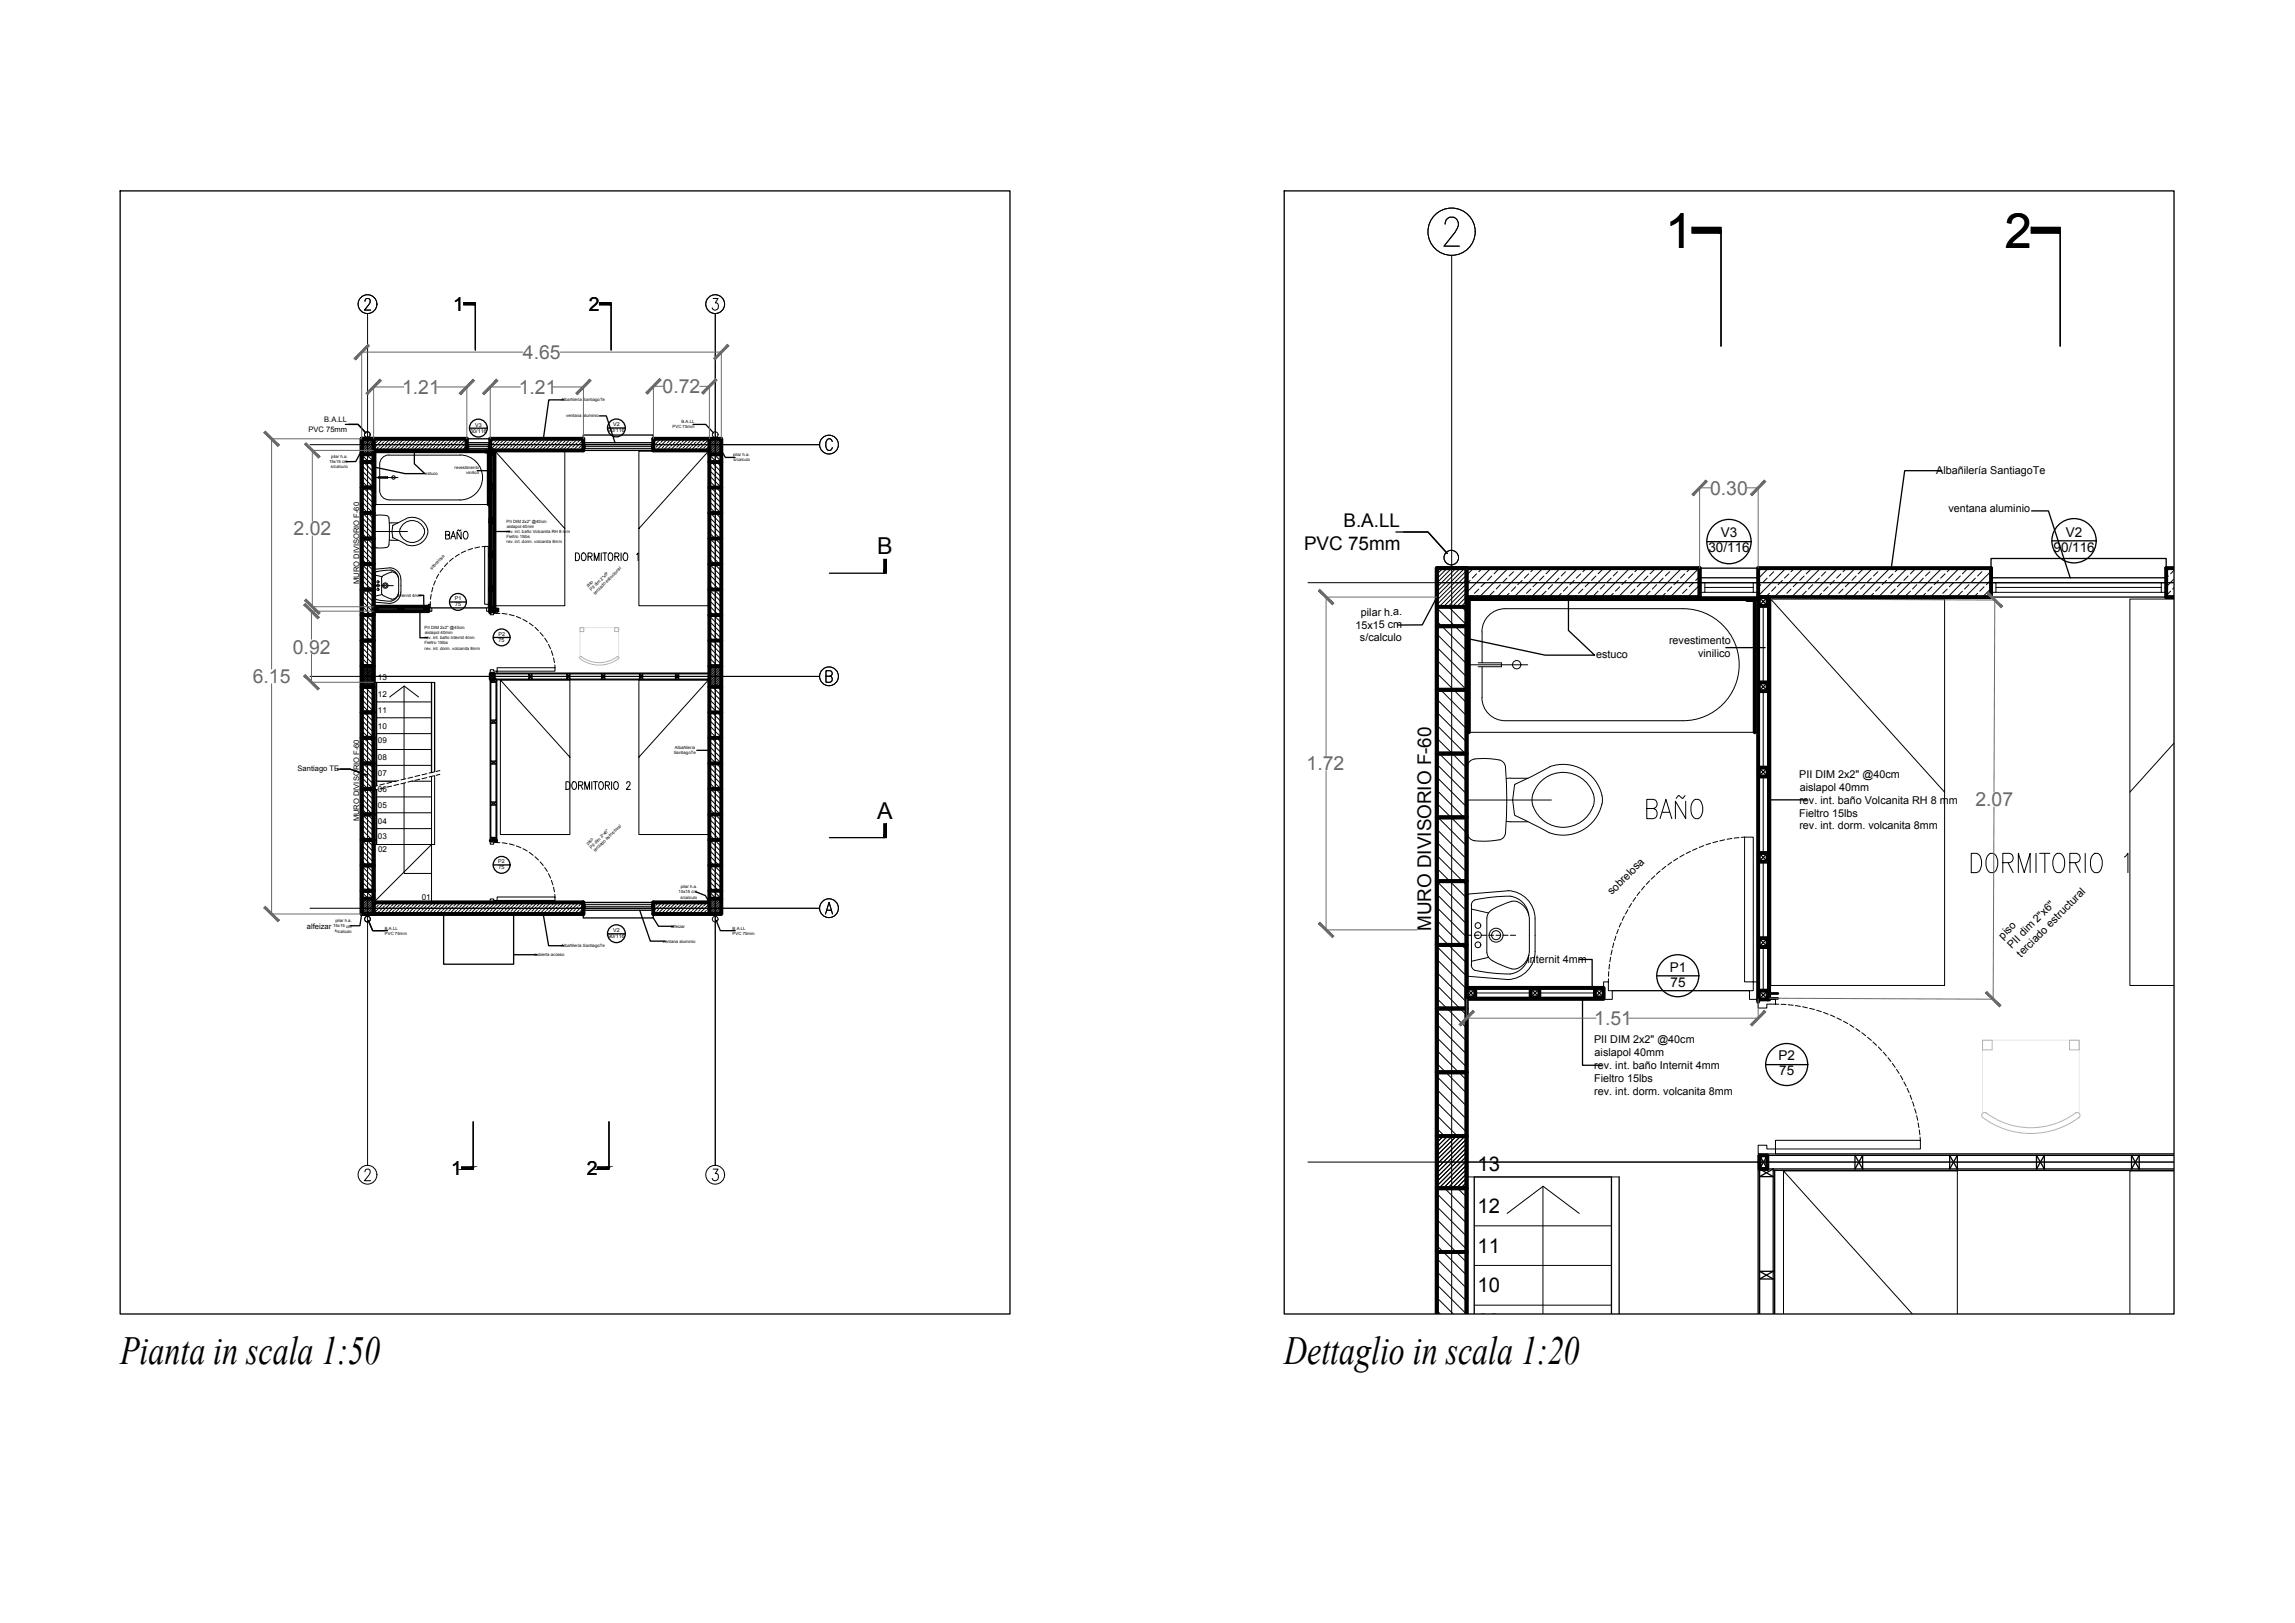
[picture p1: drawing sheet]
<svg xmlns="http://www.w3.org/2000/svg" width="594mm" height="420mm" viewBox="0 0 594 420" stroke-linecap="round" stroke-linejoin="round" font-family="sans-serif">
<defs><g id="words">
<g font-size="12.6">
<text x="431.2" y="64.1">1</text>
<text x="519" y="64.1">2</text>
</g>
<g font-size="10.3">
<text x="31.1" y="353.1">Pianta in scala 1:50</text>
<text x="332.4" y="353.1">Dettaglio in scala 1:20</text>
</g>
<text font-size="10.1" x="425.4" y="213.1">BAÑO</text>
<text font-size="8.8" x="509.4" y="227.2">DORMITORIO 1</text>
<g font-size="6">
<text x="227.1" y="143.5">B</text>
<text x="227.1" y="212">A</text>
</g>
<g font-size="5.2">
<text x="382.5" y="303.2">13</text>
<text x="382.5" y="314.1">12</text>
<text x="382.5" y="324.3">11</text>
<text x="382.5" y="334.6">10</text>
<text x="382.5" y="343.8">09</text>
</g>
<g font-size="5">
<text x="117.3" y="80.4">1</text>
<text x="152.4" y="80.4">2</text>
<text x="116.8" y="304.2">1</text>
<text x="151.9" y="304.2">2</text>
</g>
<g font-size="5" fill="#696969">
<text x="135.4" y="92.9">4.65</text>
<text x="104.1" y="102">1.21</text>
<text x="134.3" y="102">1.21</text>
<text x="171.5" y="101.8">0.72</text>
<text x="442.7" y="128.1">0.30</text>
<text x="76" y="138.6">2.02</text>
<text x="75.8" y="169.2">0.92</text>
<text x="65.4" y="176.9">6.15</text>
<text x="338.2" y="199.4">1.72</text>
<text x="511.3" y="208.8">2.07</text>
<text x="412.7" y="265.4">1.51</text>
</g>
<g font-size="4.9">
<text x="347.8" y="136.5">B.A.LL</text>
<text x="337.6" y="142.4">PVC 75mm</text>
<text x="370.4" y="241.1" transform="rotate(-90 370.4 241.1)">MURO DIVISORIO F-60</text>
</g>
<g font-size="3.5">
<text x="442.2" y="143">30/116</text>
<text x="445.5" y="139.1">V3</text>
<text x="531.6" y="142.8">90/116</text>
<text x="534.8" y="138.9">V2</text>
<text x="432.2" y="251.5">P1</text>
<text x="432.4" y="255.4">75</text>
<text x="460.4" y="274.5">P2</text>
<text x="460.6" y="278.4">75</text>
</g>
<g font-size="2.8">
<text x="501.2" y="122.6">Albañilería SantiagoTe</text>
<text x="504.4" y="132.6">ventana aluminio</text>
<text x="352.3" y="159.4">pilar h.a.</text>
<text x="350.8" y="162.7">15x15 cm</text>
<text x="352" y="166">s/calculo</text>
<text x="432" y="166.7">revestimento</text>
<text x="413.2" y="170.3">estuco</text>
<text x="439.6" y="170">vinilico</text>
<text x="465.7" y="201.4">PII DIM 2x2&quot; @40cm</text>
<text x="465.8" y="208">rev. int. baño Volcanita RH 8 mm</text>
<text x="465.9" y="204.7">aislapol 40mm</text>
<text x="465.7" y="211.4">Fieltro 15lbs</text>
<text x="465.8" y="214.7">rev. int. dorm. volcanita 8mm</text>
<text x="417.3" y="231.8" transform="rotate(-45 417.3 231.8)">sobrelosa</text>
<text x="518.4" y="243.3" transform="rotate(-45 518.4 243.3)">piso</text>
<text x="520.8" y="245.6" transform="rotate(-45 520.8 245.6)">PII dim 2&quot;x6&quot;</text>
<text x="395.4" y="249.3">internit 4mm</text>
<text x="523.2" y="247.9" transform="rotate(-45 523.2 247.9)">terciado estructural</text>
<text x="412.7" y="270.1">PII DIM 2x2&quot; @40cm</text>
<text x="412.8" y="273.4">aislapol 40mm</text>
<text x="412.7" y="280.1">Fieltro 15lbs</text>
<text x="412.7" y="276.8">rev. int. baño Internit 4mm</text>
<text x="412.7" y="283.4">rev. int. dorm. volcanita 8mm</text>
</g>
<g font-size="2.1">
<text x="97.8" y="176">13</text>
<text x="97.8" y="184.5">11</text>
<text x="97.8" y="180.4">12</text>
<text x="97.8" y="188.6">10</text>
<text x="97.8" y="196.8">08</text>
<text x="97.8" y="192.3">09</text>
<text x="97.8" y="200.9">07</text>
<text x="97.8" y="209.1">05</text>
<text x="97.8" y="204.9">06</text>
<text x="97.8" y="213.2">04</text>
<text x="97.8" y="217.3">03</text>
<text x="97.9" y="220.5">02</text>
<text x="109.2" y="233">01</text>
</g>
<g font-size="2">
<text x="79.9" y="111.7">PVC 75mm</text>
<text x="83.9" y="109.4">B.A.LL</text>
<text x="93" y="151.2" transform="rotate(-90 93 151.2)">MURO DIVISORIO F-60</text>
<text x="77" y="199.6">Santiago TE</text>
<text x="93" y="212.6" transform="rotate(-90 93 212.6)">MURO DIVISORIO F-60</text>
<text x="79.4" y="240.5">alfeizar</text>
</g>
<g font-size="1.4">
<text x="121.7" y="112">30/116</text>
<text x="123" y="110.4">V3</text>
<text x="157.5" y="111.9">90/116</text>
<text x="158.7" y="110.3">V2</text>
<text x="117.7" y="155.4">P1</text>
<text x="117.8" y="156.9">75</text>
<text x="129" y="164.6">P2</text>
<text x="129.1" y="166.1">75</text>
<text x="129" y="223.4">P2</text>
<text x="129.1" y="225">75</text>
<text x="157.5" y="242.9">90/116</text>
<text x="158.7" y="241.3">V2</text>
</g>
<g font-size="1.1">
<text x="145.3" y="103.8">Albañilería SantiagoTe</text>
<text x="146.6" y="107.8">ventana aluminio</text>
<text x="174.1" y="110.9">PVC 75mm</text>
<text x="176.4" y="109.6">B.A.LL</text>
<text x="85.2" y="119.9">15x15 cm</text>
<text x="85.8" y="118.5">pilar h.a.</text>
<text x="189.8" y="118.1" transform="rotate(1 189.8 118.1)">pilar h.a.</text>
<text x="189.9" y="119.4">s/calculo</text>
<text x="85.7" y="121.2">s/calculo</text>
<text x="110.1" y="122.9">estuco</text>
<text x="117.7" y="121.5">revestimento</text>
<text x="120.7" y="122.8">vinilico</text>
<text x="131.1" y="135.3">PII DIM 2x2&quot; @40cm</text>
<text x="131.1" y="138">rev. int. baño Volcanita RH 8 mm</text>
<text x="131.2" y="136.7">aislapol 40mm</text>
<text x="131.1" y="139.3">Fieltro 15lbs</text>
<text x="131.1" y="140.6">rev. int. dorm. volcanita 8mm</text>
<text x="111.7" y="147.5" transform="rotate(-45 111.7 147.5)">sobrelosa</text>
<text x="103" y="154.5">internit 4mm</text>
<text x="152.2" y="152.1" transform="rotate(-45 152.2 152.1)">piso</text>
<text x="153.1" y="153" transform="rotate(-45 153.1 153)">PII dim 2&quot;x6&quot;</text>
<text x="154.1" y="153.9" transform="rotate(-45 154.1 153.9)">terciado estructural</text>
<text x="109.9" y="166.8">Fieltro 15lbs</text>
<text x="109.9" y="162.8">PII DIM 2x2&quot; @40cm</text>
<text x="109.9" y="165.5">rev. int. baño Internit 4mm</text>
<text x="110" y="164.1">aislapol 40mm</text>
<text x="109.9" y="168.2">rev. int. dorm. volcanita 8mm</text>
<text x="174.4" y="195.3">SantiagoTe</text>
<text x="174.7" y="193.9">Albañilería</text>
<text x="152.2" y="218.8" transform="rotate(-46 152.2 218.8)">piso</text>
<text x="153.1" y="219.7" transform="rotate(-45 153.1 219.7)">PII dim 2&quot;x6&quot;</text>
<text x="154.1" y="220.6" transform="rotate(-45 154.1 220.6)">terciado estructural</text>
<text x="175.7" y="231.3">15x15 cm</text>
<text x="176.1" y="232.6" transform="rotate(1 176.1 232.6)">s/calculo</text>
<text x="176.3" y="230" transform="rotate(1 176.3 230)">pilar h.a.</text>
<text x="86.8" y="238.7" transform="rotate(1 86.8 238.7)">pilar h.a.</text>
<text x="86.2" y="240.1">15x15 cm</text>
<text x="86.7" y="241.4" transform="rotate(1 86.7 241.4)">s/calculo</text>
<text x="99.6" y="240.6">B.A.LL</text>
<text x="99.6" y="242">PVC 75mm</text>
<text x="145.3" y="245.1">Albañilería SantiagoTe</text>
<text x="171.6" y="244">ventana aluminio</text>
<text x="173.7" y="240.2">alfeizar</text>
<text x="189.6" y="240.6">B.A.LL</text>
<text x="189.6" y="242">PVC 75mm</text>
<text x="138.3" y="247.5">cubierta acceso</text>
</g>
</g></defs>
<!-- layer: A-WALL-PATT -->
<g fill="none" stroke="#000" stroke-width=".26">
<path d="M93.6 119.1l3.1 3.1M93.6 117.7l3.1 3.1M93.8 113.6l-.2 .2M94.3 113.6l-.7 .7M94.7 113.6l-1.1 1.1M94.8 117.6l1.9 1.9M95.2 113.6l-1.6 1.6M95.6 113.6l-2 2M96 113.6l-2.4 2.4M96.2 117.6l.5 .5M96.5 113.6l-2.9 2.9M96.7 113.8l-3.1 3.1"/>
<path d="M96.7 114.3l-3.1 3.1M96.7 114.8l-2.9 2.8M96.7 115.2l-2.4 2.4M96.7 115.7l-2 1.9M96.7 116.1l-1.5 1.5M96.7 116.6l-1 1M96.7 117l-.6 .6M96.7 117.4l-.2 .2M97.1 114.9l-.4 .3M97.3 116.4l-.2 .2M97.4 113.6l-.7 .8M97.7 114.2l-.4 .5"/>
<path d="M97.9 115.8l-.4 .4M98.3 113.6l-.4 .4M98.6 115.1l-.4 .4M99.2 113.6l-2.5 2.5M99.3 114.4l-.4 .5M99.5 116l-.4 .4M100 113.8l-.5 .4M100.2 115.3l-.4 .5M100.9 114.7l-.5 .4M101 113.6l-3 3M101.1 116.2l-.4 .4M101.5 114l-.4 .4"/>
<path d="M101.8 115.5l-.5 .5M101.9 113.6l-.1 .2M102.4 114.9l-.4 .4M102.7 116.4l-.2 .2M102.8 113.6l-3 3M103.1 114.2l-.4 .5M103.4 115.8l-.5 .4M103.7 113.6l-.3 .4M104 115.1l-.4 .4M104.6 113.6l-3 3M104.7 114.4l-.4 .5M104.9 116l-.4 .4"/>
<path d="M105.4 113.8l-.5 .4M105.6 115.3l-.5 .5M106.3 114.7l-.5 .4M106.4 113.6l-3 3M106.5 116.2l-.4 .4M107 114l-.5 .4M107.2 115.5l-.5 .5M107.3 113.6l-.1 .2M107.9 114.9l-.5 .4M108.1 116.4l-.2 .2M108.2 113.6l-3 3M108.5 114.2l-.4 .5"/>
<path d="M108.7 115.8l-.4 .4M109.1 113.6l-.4 .4M109.4 115.1l-.4 .4M110 113.6l-3 3M110.1 114.4l-.5 .5M110.3 116l-.5 .4M110.8 113.8l-.5 .4M111 115.3l-.5 .5M111.7 114.7l-.5 .4M111.8 113.6l-3 3M111.9 116.2l-.4 .4M112.3 114l-.4 .4"/>
<path d="M112.6 115.5l-.5 .5M112.7 113.6l-.1 .2M113.2 114.9l-.4 .4M113.4 116.4l-.1 .2M113.6 113.6l-3 3M113.9 114.2l-.5 .5M114.1 115.8l-.4 .4M114.5 113.6l-.4 .4M114.8 115.1l-.4 .4M115.4 113.6l-3 3M115.5 114.4l-.5 .5M115.7 116l-.4 .4"/>
<path d="M116.1 113.8l-.4 .4M116.4 115.3l-.5 .5M117 114.7l-.4 .4M117.2 113.6l-3 3M117.2 116.2l-.3 .4M117.7 114l-.5 .4M117.9 115.5l-.4 .5M118.1 113.6l-.2 .2M118.6 114.9l-.4 .4M118.9 116.4l-.2 .2M119 113.6l-3 3M119.3 114.2l-.4 .5"/>
<path d="M119.5 115.8l-.4 .4M119.9 113.6l-.4 .4M120.2 115.1l-.5 .4M120.8 113.6l-3 3M120.8 115.4l-1.2 1.2M120.8 114.5l-.4 .4M120.8 116.3l-.2 .1M126.9 113.8h.1M127.2 115.3l-.3 .3M127.8 114.7l-.4 .4M128 113.6l-1.1 1.1M128 116.2l-.3 .4"/>
<path d="M128.5 114l-.5 .4M128.7 115.5l-.4 .5M128.8 113.6l-.1 .2M129.4 114.9l-.5 .4M129.6 116.4l-.2 .2M129.7 113.6l-2.8 2.9M130.1 114.2l-.5 .5M130.3 115.8l-.4 .4M130.7 113.6l-.4 .4M131 115.1l-.5 .4M131.6 113.6l-3 3M131.6 114.4l-.4 .5"/>
<path d="M131.9 116l-.5 .4M132.3 113.8l-.4 .4M132.5 115.3l-.4 .5M133.2 114.7l-.5 .4M133.3 113.6l-3 3M133.4 116.2l-.4 .4M133.9 114l-.5 .4M134.1 115.5l-.4 .5M134.3 113.6l-.2 .2M134.8 114.9l-.4 .4M135 116.4l-.1 .2M135.2 113.6l-3 3"/>
<path d="M135.5 114.2l-.5 .5M135.7 115.8l-.5 .4M136 113.6l-.3 .4M136.3 115.1l-.4 .4M136.9 113.6l-3 3M137 114.4l-.4 .5M137.3 116l-.5 .4M137.7 113.8l-.4 .4M137.9 115.3l-.4 .5M138.6 114.7l-.4 .4M138.8 113.6l-3.1 3M138.8 116.2l-.4 .4"/>
<path d="M139.3 114l-.5 .4M139.5 115.5l-.4 .5M139.6 113.6l-.1 .2M140.2 114.9l-.5 .4M140.4 116.4l-.2 .2M140.5 113.6l-3 3M140.8 114.2l-.4 .5M141.1 115.8l-.5 .4M141.4 113.6l-.3 .4M141.8 115.1l-.5 .4M142.3 113.6l-3 3M142.4 114.4l-.4 .5"/>
<path d="M142.6 116l-.4 .4M143.1 113.8l-.5 .4M143.3 115.3l-.4 .5M144 114.7l-.5 .4M144.1 113.6l-3 3M144.2 116.2l-.4 .4M144.7 114l-.5 .4M144.9 115.5l-.5 .5M145 113.6l-.1 .2M145.6 114.9l-.5 .4M145.8 116.4l-.2 .2M145.9 113.6l-3 3"/>
<path d="M146.2 114.2l-.4 .5M146.5 115.8l-.5 .4M146.8 113.6l-.3 .4M147.1 115.1l-.4 .4M147.7 113.6l-3 3M147.8 114.4l-.5 .5M148 116l-.4 .4M148.5 113.8l-.5 .4M148.7 115.3l-.5 .5M149.4 114.7l-.5 .4M149.5 113.6l-3 3M149.6 116.2l-.4 .4"/>
<path d="M150.1 114l-.5 .4M150.3 115.5l-.5 .5M150.4 113.6l-.1 .2M150.9 114.9l-.4 .4M151 115.7l-.9 .9M151 113.9l-2.7 2.7M169.3 113.6l-.2 .2M169.4 114.4l-.3 .3M169.6 116l-.5 .4M170 113.8l-.4 .4M170.3 115.3l-.5 .5M170.9 114.7l-.4 .4"/>
<path d="M171.1 113.6l-2 1.9M171.1 116.2l-.3 .4M171.6 114l-.5 .4M171.8 115.5l-.4 .5M172 113.6l-.2 .2M172.5 114.9l-.4 .4M172.7 116.4l-.1 .2M172.9 113.6l-3 3M173.2 114.2l-.5 .5M173.4 115.8l-.4 .4M173.8 113.6l-.4 .4M174.1 115.1l-.5 .4"/>
<path d="M174.7 113.6l-3.1 3M174.7 114.4l-.4 .5M175 116l-.5 .4M175.4 113.8l-.4 .4M175.7 115.3l-.5 .5M176.3 114.7l-.4 .4M176.5 113.6l-3 3M176.6 116.2l-.5 .4M177 114l-.4 .4M177.2 115.5l-.4 .5M177.4 113.6l-.2 .2M177.9 114.9l-.5 .4"/>
<path d="M178.1 116.4l-.1 .2M178.3 113.6l-3.1 3M178.6 114.2l-.5 .5M178.8 115.8l-.5 .4M179.1 113.6l-.3 .4M179.5 115.1l-.5 .4M180.1 113.6l-3 3M180.2 114.4l-.5 .5M180.4 116l-.5 .4M180.8 113.8l-.4 .4M181 115.3l-.4 .5M181.7 114.7l-.4 .4"/>
<path d="M181.8 113.6l-3 3M181.9 116.2l-.3 .4M182.4 114l-.5 .4M182.6 115.5l-.5 .5M182.7 113.6l-.1 .2M183.3 114.9l-.5 .4M183.5 116.4l-.2 .2M183.6 119.1l3.1 3.1M183.6 117.7l3.1 3.1M183.6 113.6l-2.9 3M183.6 115.4l-1.2 1.2M183.6 114.5l-.1 .2"/>
<path d="M183.8 113.6l-.2 .2M184.3 113.6l-.7 .7M184.7 113.6l-1.1 1.1M184.9 117.6l1.8 1.9M185.2 113.6l-1.6 1.6M185.6 113.6l-2 2M186.1 113.6l-2.5 2.4M186.2 117.6l.5 .5M186.5 113.6l-2.9 2.9M186.7 113.8l-3.1 3.1M186.7 114.3l-3.1 3.1M186.7 114.8l-2.9 2.8"/>
<path d="M186.7 115.2l-2.4 2.4M186.7 115.7l-1.9 1.9M186.7 116.1l-1.5 1.5M186.7 116.6l-1 1M186.7 117l-.6 .6M186.7 117.4l-.2 .2M93.6 139.3l3.1 3.1M93.6 137.9l3.1 3.1M93.6 136.6l3.1 3.1M93.6 132.6l3.1 3.1M93.6 131.2l3.1 3.1M93.6 129.9l3.1 3"/>
<path d="M93.6 125.8l3.1 3.1M93.6 124.5l3.1 3.1M93.6 135.3l3.1 3M93.6 133.9l3.1 3.1M93.6 128.5l3.1 3.1M93.6 127.2l3.1 3.1M93.6 123.1l3.1 3.1M93.6 121.8l3.1 3.1M93.6 120.5l3.1 3M183.6 139.3l3.1 3.1M183.6 137.9l3.1 3.1M183.6 136.6l3.1 3.1"/>
<path d="M183.6 132.6l3.1 3.1M183.6 131.2l3.1 3.1M183.6 129.9l3.1 3M183.6 125.8l3.1 3.1M183.6 124.5l3.1 3.1M183.6 135.3l3.1 3M183.6 133.9l3.1 3.1M183.6 128.5l3.1 3.1M183.6 127.2l3.1 3.1M183.6 123.1l3.1 3.1M183.6 121.8l3.1 3.1M183.6 120.5l3.1 3"/>
<path d="M93.6 158.2l3.1 3M93.6 156.8l3.1 3.1M93.6 151.4l3.1 3.1M93.6 150.1l3.1 3M93.6 144.7l3.1 3.1M93.6 143.4l3.1 3M93.6 159.5l3.1 3.1M93.6 155.5l3.1 3.1M93.6 154.1l3.1 3.1M93.6 152.8l3.1 3M93.6 148.7l3.1 3.1M93.6 147.4l3.1 3.1"/>
<path d="M93.6 146l3.1 3.1M93.6 142l3.1 3.1M93.6 140.6l3.1 3.1M183.6 158.2l3.1 3M183.6 156.8l3.1 3.1M183.6 151.4l3.1 3.1M183.6 150.1l3.1 3M183.6 144.7l3.1 3.1M183.6 143.4l3.1 3M183.6 159.5l3.1 3.1M183.6 155.5l3.1 3.1M183.6 154.1l3.1 3.1"/>
<path d="M183.6 152.8l3.1 3M183.6 148.7l3.1 3.1M183.6 147.4l3.1 3.1M183.6 146l3.1 3.1M183.6 142l3.1 3.1M183.6 140.6l3.1 3.1M371.9 157.4l7.7 7.7M372.4 147.1l-.5 .5M373.5 147.1l-1.6 1.6M374.6 147.1l-2.7 2.7M375 157.1l4.6 4.7M375.8 147.1l-3.9 3.8"/>
<path d="M376.9 147.1l-5 5M378 147.1l-6.1 6.1M378.4 157.1l1.2 1.3M379.2 147.1l-7.3 7.2M379.6 147.7l-7.7 7.7M379.6 148.9l-7.7 7.7M379.6 150l-7.1 7.1M379.6 151.1l-6 6M379.6 152.2l-4.8 4.9M379.6 154.4l-2.6 2.7M379.6 155.6l-1.5 1.5M379.6 156.7l-.3 .4"/>
<path d="M380.6 150.3l-1 .8M381.1 154.1l-.4 .5M381.5 147.1l-1.9 1.8M382.2 148.6l-1.1 1.1M382.8 152.5l-1.1 1.1M383.7 147.1l-.9 .9M384.5 150.8l-1.1 1.1M385.9 147.1l-10 10M386.2 149.1l-1.2 1.2M386.7 153l-1.1 1.1M387.8 147.4l-1.1 1.2M388.4 151.4l-1.1 1.1"/>
<path d="M390.1 149.7l-1.1 1.1M390.4 147.1l-7.5 7.5M390.6 153.6l-.9 1M391.8 148l-1.2 1.1M392.3 151.9l-1.1 1.1M392.7 147.1l-.4 .3M394 150.3l-1.1 1.1M394.6 154.1l-.4 .5M394.9 147.1l-7.5 7.5M395.7 148.6l-1.1 1.1M396.3 152.5l-1.2 1.1M397.2 147.1l-.9 .9"/>
<path d="M398 150.8l-1.2 1.1M399.4 147.1l-7.5 7.5M399.7 149.1l-1.2 1.2M400.2 153l-1.1 1.1M401.3 147.4l-1.1 1.2M401.9 151.4l-1.1 1.1M403.5 149.7l-1.1 1.1M403.9 147.1l-7.5 7.5M404.1 153.6l-1 1M405.2 148l-1.1 1.1M405.8 151.9l-1.1 1.1M406.1 147.1l-.3 .3"/>
<path d="M407.5 150.3l-1.1 1.1M408 154.1l-.4 .5M408.4 147.1l-7.5 7.5M409.2 148.6l-1.2 1.1M409.7 152.5l-1.1 1.1M410.7 147.1l-1 .9M411.4 150.8l-1.1 1.1M412.9 147.1l-7.5 7.5M413.1 149.1l-1.1 1.2M413.7 153l-1.1 1.1M414.8 147.4l-1.1 1.2M415.4 151.4l-1.2 1.1"/>
<path d="M417.1 149.7l-1.2 1.1M417.4 147.1l-7.5 7.5M417.6 153.6l-1 1M418.7 148l-1.1 1.1M419.3 151.9l-1.1 1.1M419.6 147.1l-.3 .3M420.9 150.3l-1.1 1.1M421.5 154.1l-.4 .5M421.9 147.1l-7.5 7.5M422.6 148.6l-1.1 1.1M423.2 152.5l-1.1 1.1M424.1 147.1l-.9 .9"/>
<path d="M424.9 150.8l-1.1 1.1M426.4 147.1l-7.5 7.5M426.6 149.1l-1.1 1.2M427.1 153l-1.1 1.1M428.3 147.4l-1.2 1.2M428.8 151.4l-1.1 1.1M430.5 149.7l-1.1 1.1M430.9 147.1l-7.5 7.5M431.1 153.6l-1 1M432.2 148l-1.1 1.1M432.8 151.9l-1.2 1.1M433.1 147.1l-.3 .3"/>
<path d="M434.5 150.3l-1.2 1.1M435 154.1l-.4 .5M435.3 147.1l-7.5 7.5M436.1 148.6l-1.1 1.1M436.7 152.5l-1.1 1.1M437.6 147.1l-.9 .9M438.4 150.8l-1.2 1.1M439.8 147.1l-7.5 7.5M440 151.5l-3.2 3.1M440 149.2l-1.1 1.1M440 153.7l-.5 .4M455.2 147.4l-.1 .1"/>
<path d="M455.8 151.4l-.7 .6M457.4 149.7l-1.1 1.1M457.8 147.1l-2.7 2.7M458 153.6l-1 1M459.1 148l-1.1 1.1M459.7 151.9l-1.1 1.1M460 147.1l-.3 .3M461.4 150.3l-1.1 1.1M461.9 154.1l-.4 .5M462.3 147.1l-7.2 7.2M463.1 148.6l-1.2 1.1M463.6 152.5l-1.1 1.1"/>
<path d="M464.6 147.1l-1 .9M465.3 150.8l-1.1 1.1M466.8 147.1l-7.5 7.5M467 149.1l-1.1 1.2M467.6 153l-1.1 1.1M468.7 147.4l-1.1 1.2M469.3 151.4l-1.2 1.1M470.9 149.7l-1.1 1.1M471.3 147.1l-7.6 7.5M471.5 153.6l-1 1M472.6 148l-1.1 1.1M473.2 151.9l-1.2 1.1"/>
<path d="M473.5 147.1l-.3 .3M474.8 150.3l-1.1 1.1M475.4 154.1l-.4 .5M475.8 147.1l-7.5 7.5M476.5 148.6l-1.1 1.1M477.1 152.5l-1.1 1.1M478 147.1l-.9 .9M478.8 150.8l-1.1 1.1M480.3 147.1l-7.5 7.5M480.5 149.1l-1.1 1.2M481 153l-1.1 1.1M482.2 147.4l-1.2 1.2"/>
<path d="M482.7 151.4l-1.1 1.1M484.4 149.7l-1.1 1.1M484.7 147.1l-7.4 7.5M485 153.6l-1 1M486.1 148l-1.1 1.1M486.6 151.9l-1.1 1.1M487 147.1l-.4 .3M488.3 150.3l-1.1 1.1M488.9 154.1l-.4 .5M489.2 147.1l-7.5 7.5M490 148.6l-1.1 1.1M490.6 152.5l-1.2 1.1"/>
<path d="M491.5 147.1l-.9 .9M492.2 150.8l-1.1 1.1M493.7 147.1l-7.5 7.5M493.9 149.1l-1.1 1.2M494.5 153l-1.1 1.1M495.6 147.4l-1.1 1.2M496.2 151.4l-1.1 1.1M497.9 149.7l-1.1 1.1M498.2 147.1l-7.5 7.5M498.4 153.6l-1 1M499.6 148l-1.2 1.1M500.1 151.9l-1.1 1.1"/>
<path d="M500.5 147.1l-.4 .3M501.8 150.3l-1.1 1.1M502.4 154.1l-.5 .5M502.7 147.1l-7.5 7.5M503.5 148.6l-1.1 1.1M504 152.5l-1.1 1.1M504.9 147.1l-.9 .9M505.7 150.8l-1.1 1.1M507.2 147.1l-7.5 7.5M507.4 149.1l-1.1 1.2M508 153l-1.2 1.1M509.1 147.4l-1.1 1.2"/>
<path d="M509.7 151.4l-1.2 1.1M511.3 149.7l-1.1 1.1M511.7 147.1l-7.5 7.5M511.9 153.6l-1 1M513 148l-1.1 1.1M513.6 151.9l-1.1 1.1M513.9 147.1l-.3 .3M515.3 150.3l-1.1 1.1M515.4 147.9l-6.7 6.7M515.4 152.4l-2.2 2.2M561.1 147.1l-.4 .4M561.3 149.1l-.6 .6"/>
<path d="M561.9 153l-1.2 1.1M562.7 149.9l-2 2M562.7 154.4l-.1 .2M562.7 147.7l-.8 .9M562.7 152.2l-.3 .3M93.6 164.9l3.1 3.1M93.6 163.5l3.1 3.1M93.6 179.7l3.1 3.1M93.6 178.4l3.1 3.1M93.6 171.6l.8 .8M93.6 170.3l2.1 2.1M93.6 168.9l3.1 3.1"/>
<path d="M93.6 167.6l3.1 3.1M93.6 166.3l3.1 3M93.6 162.2l3.1 3.1M93.6 160.8l3.1 3.1M93.8 172.4l-.2 .2M94.3 172.4l-.7 .7M94.4 177.8l2.3 2.3M94.8 172.4l-1.2 1.1M95.2 172.4l-1.6 1.6M95.7 172.4l-2.1 2.1M95.7 177.8l1 .9M96.1 172.4l-2.5 2.5"/>
<path d="M96.5 172.4l-2.9 3M96.7 172.7l-3.1 3.1M96.7 173.2l-3.1 3M96.7 173.6l-3.1 3.1M96.7 174l-3.1 3.1M96.7 174.5l-3.1 3.1M96.7 175l-2.9 2.8M96.7 175.4l-2.4 2.4M96.7 175.9l-2 1.9M96.7 176.3l-1.5 1.5M96.7 176.8l-1.1 1M96.7 177.2l-.6 .6"/>
<path d="M96.7 177.6l-.2 .2M183.6 164.9l3.1 3.1M183.6 163.5l3.1 3.1M183.6 179.7l3.1 3.1M183.6 178.4l3.1 3.1M183.6 171.6l.8 .8M183.6 170.3l2.1 2.1M183.6 168.9l3.1 3.1M183.6 167.6l3.1 3.1M183.6 166.3l3.1 3M183.6 162.2l3.1 3.1M183.6 160.8l3.1 3.1"/>
<path d="M183.9 172.4l-.3 .2M184.3 172.4l-.7 .7M184.4 177.8l2.3 2.3M184.8 172.4l-1.2 1.1M185.2 172.4l-1.6 1.6M185.7 172.4l-2.1 2.1M185.8 177.8l.9 .9M186.1 172.4l-2.5 2.5M186.5 172.4l-2.9 3M186.7 172.7l-3.1 3.1M186.7 173.2l-3.1 3M186.7 173.6l-3.1 3.1"/>
<path d="M186.7 174l-3.1 3.1M186.7 174.5l-3.1 3.1M186.7 175l-2.9 2.8M186.7 175.4l-2.4 2.4M186.7 175.9l-1.9 1.9M186.7 176.3l-1.5 1.5M186.7 176.8l-1 1M186.7 177.2l-.6 .6M186.7 177.6l-.2 .2M371.9 177.6l7.7 7.7M371.9 174.3l7.7 7.7M371.9 160.8l7.7 7.7"/>
<path d="M371.9 170.9l7.7 7.7M371.9 167.5l7.7 7.7M371.9 164.1l7.7 7.7M93.6 197.2l3.1 3.1M93.6 195.9l3.1 3M93.6 190.5l3.1 3.1M93.6 189.2l3.1 3M93.6 183.7l3.1 3.1M93.6 182.4l3.1 3.1M93.6 199.9l3.1 3.1M93.6 198.6l3.1 3M93.6 194.5l3.1 3.1"/>
<path d="M93.6 193.2l3.1 3.1M93.6 191.8l3.1 3.1M93.6 187.8l3.1 3.1M93.6 186.5l3.1 3M93.6 185.1l3.1 3.1M93.6 181.1l3.1 3M183.6 197.2l3.1 3.1M183.6 195.9l3.1 3M183.6 190.5l3.1 3.1M183.6 189.2l3.1 3M183.6 183.7l3.1 3.1M183.6 182.4l3.1 3.1"/>
<path d="M183.6 199.9l3.1 3.1M183.6 198.6l3.1 3M183.6 194.5l3.1 3.1M183.6 193.2l3.1 3.1M183.6 191.8l3.1 3.1M183.6 187.8l3.1 3.1M183.6 186.5l3.1 3M183.6 185.1l3.1 3.1M183.6 181.1l3.1 3M371.9 194.5l7.7 7.7M371.9 191.1l7.7 7.7M371.9 187.7l7.7 7.7"/>
<path d="M371.9 197.8l7.7 7.7M371.9 184.4l7.7 7.7M371.9 181l7.7 7.7M93.6 216.1l3.1 3.1M93.6 214.7l3.1 3.1M93.6 210.7l3.1 3.1M93.6 209.4l3.1 3M93.6 208l3.1 3.1M93.6 204l3.1 3M93.6 202.6l3.1 3.1M93.6 201.3l3.1 3.1M93.6 218.8l3.1 3"/>
<path d="M93.6 217.4l3.1 3.1M93.6 213.4l3.1 3.1M93.6 212.1l3.1 3M93.6 206.6l3.1 3.1M93.6 205.3l3.1 3.1M183.6 216.1l3.1 3.1M183.6 214.7l3.1 3.1M183.6 210.7l3.1 3.1M183.6 209.4l3.1 3M183.6 208l3.1 3.1M183.6 204l3.1 3M183.6 202.6l3.1 3.1"/>
<path d="M183.6 201.3l3.1 3.1M183.6 218.8l3.1 3M183.6 217.4l3.1 3.1M183.6 213.4l3.1 3.1M183.6 212.1l3.1 3M183.6 206.6l3.1 3.1M183.6 205.3l3.1 3.1M371.9 211.3l7.7 7.7M371.9 208l7.7 7.6M371.9 204.6l7.7 7.7M371.9 218l7.7 7.7M371.9 214.7l7.7 7.7"/>
<path d="M371.9 201.2l7.7 7.7M93.6 229.5l3.1 3.1M93.6 228.2l3.1 3.1M93.6 222.8l3.1 3.1M93.6 221.5l3.1 3.1M93.6 232.3l.4 .3M93.6 230.9l1.7 1.7M93.6 226.9l3.1 3M93.6 225.5l3.1 3.1M93.6 224.2l3.1 3.1M93.6 220.1l3.1 3.1M93.8 232.6l-.2 .2"/>
<path d="M94.3 232.6l-.7 .7M94.7 232.6l-1.1 1.1M95.2 232.6l-1.6 1.6M95.6 232.6l-2 2M96 232.6l-2.4 2.4M96.5 232.6l-2.9 2.9M96.7 232.8l-3.1 3.1M96.7 233.3l-3.1 3.1M96.7 235.6l-1.1 1M96.7 233.8l-2.9 2.8M96.7 234.2l-2.4 2.4M96.7 234.7l-2 1.9"/>
<path d="M96.7 235.1l-1.5 1.5M96.7 236l-.6 .6M96.7 236.4l-.2 .2M96.8 233.6l-.1 .2M97.3 235l-.5 .4M97.5 236.6h-.1M97.8 233.6l-1.1 1.1M97.9 234.3l-.4 .5M98.2 235.9l-.5 .4M98.6 233.7l-.4 .4M98.9 235.2l-.5 .5M99.5 234.5l-.4 .5"/>
<path d="M99.6 233.6l-2.9 2.9M99.8 236.1l-.5 .5M100.2 233.9l-.4 .4M100.4 233.6v.1M100.4 235.4l-.4 .5M101.1 234.8l-.4 .4M101.3 233.6l-2.9 3M101.3 236.3l-.3 .3M101.8 234.1l-.5 .4M102 235.7l-.5 .4M102.3 233.6l-.3 .3M102.7 235l-.5 .4"/>
<path d="M102.9 236.6h.1M103.2 233.6l-3.1 3M103.4 234.3l-.5 .5M103.6 235.9l-.5 .4M104 233.7l-.4 .4M104.3 235.2l-.5 .5M104.9 233.6l-3 3M104.9 234.5l-.4 .5M105.1 236.1l-.4 .5M105.6 233.9l-.5 .4M105.8 235.4l-.4 .5M105.9 233.6l-.1 .1"/>
<path d="M106.5 234.8l-.5 .4M106.7 236.3l-.2 .3M106.8 233.6l-3.1 3M107.2 234.1l-.5 .4M107.4 235.7l-.4 .4M107.6 233.6l-.2 .3M108.1 235l-.5 .4M108.3 236.6h-.1M108.5 233.6l-3 3M108.7 234.3l-.4 .5M109 235.9l-.5 .4M109.4 233.7l-.4 .4"/>
<path d="M109.6 235.2l-.4 .5M110.3 234.5l-.5 .5M110.3 233.6l-3 3M110.5 236.1l-.4 .5M111 233.9l-.5 .4M111.2 235.4l-.4 .5M111.2 233.6v.1M111.9 234.8l-.5 .4M112.1 233.6l-3 3M112.1 236.3l-.3 .3M112.6 234.1l-.5 .4M112.8 235.7l-.5 .4"/>
<path d="M113 233.6l-.2 .3M113.4 235l-.4 .4M113.7 236.6h-.1M113.9 233.6l-3 3M114.1 234.3l-.4 .5M114.4 235.9l-.5 .4M114.8 233.7l-.4 .4M115 235.2l-.4 .5M115.7 234.5l-.4 .5M115.7 233.6l-3 3M115.9 236.1l-.4 .5M116.4 233.9l-.5 .4"/>
<path d="M116.6 233.6v.1M116.6 235.4l-.5 .5M117.2 234.8l-.4 .4M117.5 233.6l-3 3M117.5 236.3l-.3 .3M117.9 234.1l-.4 .4M118.2 235.7l-.5 .4M118.4 233.6l-.2 .3M118.9 235l-.5 .4M119.1 236.6h-.1M119.3 233.6l-3 3M119.5 234.3l-.4 .5"/>
<path d="M119.7 235.9l-.4 .4M120.2 233.7l-.5 .4M120.4 235.2l-.4 .5M121.1 233.6l-3 3M121.1 234.5l-.5 .5M121.3 236.1l-.5 .5M121.8 233.9l-.5 .4M122 233.6v.1M122 235.4l-.5 .5M122.7 234.8l-.5 .4M122.9 236.3l-.3 .3M122.9 233.6l-3 3"/>
<path d="M123.3 234.1l-.4 .4M123.6 235.7l-.5 .4M123.8 233.6l-.2 .3M124.2 235l-.4 .4M124.4 236.6h.1M124.7 233.6l-3 3M124.9 234.3l-.5 .5M125.1 235.9l-.4 .4M125.6 233.7l-.5 .4M125.8 235.2l-.5 .5M126.5 234.5l-.5 .5M126.5 233.6l-3 3"/>
<path d="M126.7 236.1l-.4 .5M127.2 233.9l-.5 .4M127.4 235.4l-.5 .5M127.4 233.6v.1M128 234.8l-.4 .4M128.3 236.3l-.3 .3M128.3 233.6l-3 3M128.7 234.1l-.4 .4M128.9 235.7l-.4 .4M129.2 233.6l-.3 .3M129.6 235l-.4 .4M129.9 236.6h-.1"/>
<path d="M130.1 233.6l-3 3M130.3 234.3l-.4 .5M130.5 235.9l-.4 .4M131 233.7l-.5 .4M131.2 235.2l-.4 .5M131.9 234.5l-.5 .5M131.9 233.6l-3 3M132.1 236.1l-.5 .5M132.5 233.9l-.4 .4M132.7 235.4l-.4 .5M132.8 233.6l-.1 .1M133.4 234.8l-.4 .4"/>
<path d="M133.7 233.6l-3 3M133.7 236.3l-.3 .3M134.1 234.1l-.4 .4M134.4 235.7l-.5 .4M134.6 233.6l-.2 .3M135 235l-.4 .4M135.2 236.6h.1M135.5 233.6l-3 3M135.7 234.3l-.5 .5M135.9 235.9l-.4 .4M136.3 233.7l-.4 .4M136.6 235.2l-.5 .5"/>
<path d="M137.3 233.6l-3 3M137.3 234.5l-.5 .5M137.5 236.1l-.5 .5M137.9 233.9l-.4 .4M138.2 233.6v.1M138.2 235.4l-.5 .5M138.8 234.8l-.4 .4M139.1 236.3l-.3 .3M139.1 233.6l-3 3M139.5 234.1l-.4 .4M139.7 235.7l-.4 .4M140 233.6l-.3 .3"/>
<path d="M140.4 235l-.5 .4M140.6 236.6h.1M140.9 233.6l-3 3M141.1 234.3l-.5 .5M141.3 235.9l-.5 .4M141.8 233.7l-.5 .4M142 235.2l-.5 .5M142.6 233.6l-2.9 3M142.6 234.5l-.4 .5M142.9 236.1l-.5 .5M143.3 233.9l-.4 .4M143.5 235.4l-.4 .5"/>
<path d="M143.6 233.6l-.1 .1M144.2 234.8l-.5 .4M144.4 236.3l-.2 .3M144.5 233.6l-3 3M144.9 234.1l-.5 .4M145.1 235.7l-.4 .4M145.4 233.6l-.3 .3M145.8 235l-.4 .4M146 236.6h.1M146.2 233.6l-3 3M146.5 234.3l-.5 .5M146.7 235.9l-.5 .4"/>
<path d="M147.1 233.7l-.4 .4M147.3 235.2l-.4 .5M148 234.5l-.4 .5M148.1 233.6l-3 3M148.2 236.1l-.4 .5M148.7 233.9l-.5 .4M148.9 235.4l-.4 .5M149 233.6l-.1 .1M149.6 234.8l-.4 .4M149.8 233.6l-3 3M149.8 236.3l-.3 .3M150.3 234.1l-.5 .4"/>
<path d="M150.5 235.7l-.4 .4M150.7 233.6l-.2 .3M151 234.3l-2.3 2.3M151 236.1l-.6 .5M151 235.2l-.3 .2M169.6 234.5l-.5 .5M169.6 233.6l-.5 .5M169.8 236.1l-.4 .5M170.3 233.9l-.5 .4M170.5 233.6v.1M170.5 235.4l-.5 .5M171.1 234.8l-.4 .4"/>
<path d="M171.4 233.6l-2.3 2.3M171.4 236.3l-.3 .3M171.8 234.1l-.4 .4M172.1 235.7l-.5 .4M172.3 233.6l-.2 .3M172.7 235l-.4 .4M173 236.6h-.1M173.2 233.6l-3 3M173.4 234.3l-.4 .5M173.6 235.9l-.4 .4M174.1 233.7l-.5 .4M174.3 235.2l-.5 .5"/>
<path d="M175 233.6l-3 3M175 234.5l-.5 .5M175.2 236.1l-.5 .5M175.7 233.9l-.5 .4M175.9 233.6v.1M175.9 235.4l-.5 .5M176.6 234.8l-.5 .4M176.8 236.3l-.3 .3M176.8 233.6l-3 3M177.2 234.1l-.4 .4M177.4 235.7l-.4 .4M177.7 233.6l-.3 .3"/>
<path d="M178.1 235l-.4 .4M178.3 236.6h.1M178.6 233.6l-3 3M178.8 234.3l-.5 .5M179 235.9l-.4 .4M179.5 233.7l-.5 .4M179.7 235.2l-.5 .5M180.4 233.6l-3 3M180.4 234.5l-.5 .5M180.6 236.1l-.4 .5M181 233.9l-.4 .4M181.3 235.4l-.5 .5"/>
<path d="M181.3 233.6v.1M181.9 234.8l-.4 .4M182.1 236.3l-.2 .3M182.2 233.6l-3 3M182.6 234.1l-.5 .4M182.8 235.7l-.4 .4M183.1 233.6l-.3 .3M183.5 235l-.4 .4M183.6 229.5l3.1 3.1M183.6 228.2l3.1 3.1M183.6 222.8l3.1 3.1M183.6 221.5l3.1 3.1"/>
<path d="M183.6 234l-2.6 2.6M183.6 235.8l-.8 .8M183.6 232.3l.4 .3M183.6 230.9l1.8 1.7M183.6 226.9l3.1 3M183.6 225.5l3.1 3.1M183.6 224.2l3.1 3.1M183.6 220.1l3.1 3.1M183.8 232.6l-.2 .2M184.3 232.6l-.7 .7M184.7 232.6l-1.1 1.1M185.2 232.6l-1.6 1.6"/>
<path d="M185.6 232.6l-2 2M186 232.6l-2.4 2.4M186.5 232.6l-2.9 2.9M186.7 232.8l-3.1 3.1M186.7 233.3l-3.1 3.1M186.7 233.8l-2.9 2.8M186.7 234.2l-2.4 2.4M186.7 234.7l-2 1.9M186.7 235.1l-1.5 1.5M186.7 235.6l-1 1M186.7 236l-.6 .6M186.7 236.4l-.2 .2"/>
<path d="M371.9 238.3l7.7 7.6M371.9 224.8l7.7 7.7M371.9 221.4l7.7 7.7M371.9 234.9l7.7 7.7M371.9 231.5l7.7 7.7M371.9 228.1l7.7 7.8M371.9 258.5l7.7 7.7M371.9 255.1l7.7 7.7M371.9 241.6l7.7 7.7M371.9 251.7l7.7 7.7M371.9 248.3l7.7 7.7M371.9 245l7.7 7.7"/>
<path d="M371.9 275.3l7.7 7.7M371.9 271.9l7.7 7.7M371.9 278.7l7.7 7.7M371.9 268.6l7.7 7.6M371.9 265.2l7.7 7.7M371.9 261.8l7.7 7.7M371.9 292.1l2 2M371.9 288.8l5.4 5.3M371.9 285.4l7.7 7.7M371.9 282l7.7 7.7M372.5 294.1l-.6 .6M373.7 294.1l-1.8 1.7"/>
<path d="M374.8 294.1l-2.9 2.8M375.9 294.1l-4 3.9M377 294.1l-5.1 5.1M378.1 294.1l-6.2 6.2M379.3 294.1l-7.4 7.3M379.6 294.9l-7.7 7.7M379.6 296l-7.7 7.7M379.6 297.1l-7.7 7.7M379.6 298.2l-7.7 7.7M379.6 299.4l-7.7 7.7M371.9 319.1l7.7 7.7M371.9 315.7l7.7 7.7"/>
<path d="M371.9 312.3l7.7 7.8M371.9 309l7.7 7.7M374 307.6l5.6 5.7M377.3 307.6l2.3 2.3M379.6 300.5l-7.1 7.1M379.6 301.6l-6 6M379.6 302.7l-4.9 4.9M379.6 303.8l-3.7 3.8M379.6 304.9l-2.6 2.7M379.6 306.1l-1.5 1.5M379.6 307.2l-.3 .4M371.9 322.4l7.7 7.7"/>
<path d="M371.9 339.3l.9 .8M371.9 335.9l4.3 4.2M371.9 332.5l7.6 7.6M371.9 329.2l7.7 7.7M371.9 325.8l7.7 7.7"/>
</g>
<!-- layer: A-WALL-FULL -->
<g fill="none" stroke="#000" stroke-width="1">
<path d="M93.6 113.6h3.1v123h-3.1zM93.6 119.6h3.1M93.6 117.6h3.1M183.6 113.6h3.1v123h-3.1zM183.6 119.6h3.1M183.6 117.6h3.1M93.6 139.4h3.1M93.6 132.8h3.1M93.6 126.2h3.1M183.6 139.4h3.1M183.6 132.8h3.1M183.6 126.2h3.1"/>
<path d="M93.6 159.2h3.1M93.6 152.6h3.1M93.6 146h3.1M183.6 159.2h3.1M183.6 152.6h3.1M183.6 146h3.1M371.9 157.1h7.7M93.6 172.4h3.1M93.6 177.8h3.1M93.6 165.8h3.1M183.6 172.4h3.1M183.6 177.8h3.1"/>
<path d="M183.6 165.8h3.1M371.9 162.1h7.7M371.9 178.6h7.7M93.6 184.4h3.1M93.6 191h3.1M93.6 197.6h3.1M183.6 184.4h3.1M183.6 191h3.1M183.6 197.6h3.1M371.9 195.1h7.7M93.6 204.2h3.1M93.6 210.8h3.1"/>
<path d="M93.6 217.4h3.1M183.6 204.2h3.1M183.6 210.8h3.1M183.6 217.4h3.1M371.9 211.6h7.7M93.6 230.6h3.1M93.6 224h3.1M93.6 232.6h3.1M183.6 230.6h3.1M183.6 224h3.1M183.6 232.6h3.1M371.9 228.1h7.7"/>
<path d="M371.9 244.6h7.7M371.9 277.6h7.7M371.9 261.1h7.7M371.9 294.1h7.7M371.9 307.6h7.7M371.9 324.1h7.7M371.9 340.1v-193h7.7v193"/>
</g>
<!-- layer: A-WALL-FULL-EXTR -->
<g fill="none" stroke="#000" stroke-width="1">
<path d="M96.7 113.6h24.1v3h-24.1M125.7 116.9h.8v13.7M126.7 116.8h-29.8v13.8M126.9 116.6h1v.9h-1zM126.9 116.6h24.1v-3h-24.1v44.9M128 116.6l-.1 41.7M183.6 113.6h-14.5v3h14.5M126.9 125.4h1v.9h-1zM126.9 134.3h1v.9h-1zM96.7 157.1h14.2M96.7 158.2h14.2M96.7 157.2h.9v.8h-.9z"/>
<path d="M103.3 157.2h1v.8h-1zM110 157.2h.9v.8h-.9zM126.9 158.3h.1M126.9 157.4h1v.9h-1zM126.9 143.1h1v.9h-1zM126.9 151.9h1v.9h-1zM379.6 147.1h60.4l-.1 7.5h-60.3M452.2 155.3h2v34.3M454.7 155.1h-74.5v34.5M455.3 154.6h2.3v2.3h-2.3zM455.3 154.6h60.1v-7.5h-60.3v112.2M457.9 154.6v104.1h-.3"/>
<path d="M562.7 147.1h-2v7.5h2M127 174.4h.8v1.4h-.8zM455.3 176.7h2.3v2.2h-2.3zM455.3 198.7h2.3v2.3h-2.3zM127 217.6h1.4M96.7 233.6h54.3v3h-54.3M183.6 233.6h-14.5v3h14.5M455.3 220.8h2.3v2.3h-2.3zM379.6 256h2.3v2.2h-2.3zM379.6 255.7h35.5M379.6 258.6h35.5M396.2 256h2.3v2.2h-2.3z"/>
<path d="M412.9 256h2.2v2.2h-2.2zM455.1 258.7h.2M455.3 256.5h2.3v2.2h-2.3zM455.3 242.9h2.3v2.3h-2.3zM455.5 299.1h2v3.5h-2z"/>
</g>
<!-- layer: A-FURN -->
<g fill="none" stroke="#000" stroke-width=".26">
<path d="M96.7 116.6h30.2v14h-30.2zM100.7 117.8a2.39 2.39 0 0 0-2.4 2.4v3.2M100.7 117.8h18.5M119.1 117.8a5.8 5.8 0 0 1 5.8 5.8 5.8 5.8 0 0 1-5.8 5.8M128.2 116.8v40h18v-40h-18l18 20M183.4 116.8v40h-18v-40h18l-18 20M96.7 137.6h8.8M96.7 123.6h6.3M96.8 134.1v6.9M97.5 133.4h2a.95 .95 0 0 1 1.2 .8l.1 5.1a3.2 3.2 0 0 1-.3 2.2l-1 .3h-2M97.5 133.4l-.5 .2-.2 .5M97.9 123.4h2.4v.4h-2.4"/>
<path d="M98.3 127a2.39 2.39 0 0 0 2.4 2.4M98.3 123.8v3.2M100.7 129.4h18.4M100.8 139.8h.4M101.2 135.4h-.4M101.2 139.9h1.9M101.2 135.4h1.9M101.5 137.6l.2 1.5M101.5 137.6h.1M101.6 139.1l.1 .1M101.7 136.1l-.2 1.5M103.6 136.9v1.4"/>
<path d="M103.6 138.3a3.3 3.3 0 0 0 3.1 2.1 3.3 3.3 0 0 0 3.1-2.1M103.6 136.9a3.3 3.3 0 0 1 3.1-2.1 3.3 3.3 0 0 1 3.1 2.1M105.3 134.2l-3.7 1.9M105.3 134.2a4.1 4.1 0 0 1 5.4 3M109.8 136.9v1.4M110.7 137.1a4 4 0 0 1-2.3 3.8 4 4 0 0 1-4.3-.5l-2.4-1.2M96.7 155.7l.1 .1M96.7 147.5h.1M96.7 147.5v8.2M96.7 151.6h1.3M96.8 141.1l.2 .5 .5 .2M96.9 155.9l4.1 .3"/>
<path d="M97.1 154.7l.4 .5 3.7 .4M97.2 148.5v6.2M97.2 148.9l1.8 .4M97.5 147.9l-.4 .6M98.6 151.6h1.3M98.8 153.4v.3a4.7 4.7 0 0 0 2.6 1.4M98.8 149.8v3.6M99 153.9l-1.8 .4M100.5 151.6h1.3M101 147a2.9 2.9 0 0 1 2.7 2.9M101 147l-4.2 .3-.1 .2M101.2 147.6a2.22 2.22 0 0 1 1.9 1.9"/>
<path d="M101.2 147.6l-3.7 .4M101.4 148.1h.5M101.4 148.1a4.7 4.7 0 0 0-2.6 1.4v.3M101.9 148.1a2.02 2.02 0 0 1 1.3 1.8v3.4a1.77 1.77 0 0 1-1.8 1.8M103.1 153.7a2.22 2.22 0 0 1-1.9 1.9M103.7 153.3a2.9 2.9 0 0 1-2.7 2.9M103.8 149.9v3.4M379.6 154.6h75.5v35h-75.5zM389.6 157.6a6 6 0 0 0-6 6l.1 8M389.6 157.6h46.1a14.5 14.5 0 0 1 14.5 14.5 14.5 14.5 0 0 1-14.5 14.5h-46.1M458.4 155.1v100h45v-100h-45l45 50M562.7 155.1h-11.4v100h11.4"/>
<path d="M129.5 176v40h18v-40h-18l18 20M183.4 176v40h-18v-40h18l-18 20M379.6 172.1h15.9M382.6 171.6h6v1h-6M383.7 172.6l-.1 8a6 6 0 0 0 6 6M379.8 198.5a126 126 0 0 0 0 17.2M388.1 196.7a15.5 15.5 0 0 0-7.3 .1 2.09 2.09 0 0 0-1 1.6M388.1 196.7l.8 .4 .7 1a93.7 93.7 0 0 1 0 18l-.7 1-.8 .3M401.1 198.5a10.3 10.3 0 0 1 13.6 7.5M401.1 198.6l-9 4.5-.5 4M562.7 192.4l-11.4 12.7M379.5 207.1h22.1"/>
<path d="M379.8 215.7a2.27 2.27 0 0 0 2.7 2h3.2l2.4-.3M389.9 212.6l5.6 .1M391.6 207l.4 3.9M395.5 201.5l-5.6 .1M396.9 208.8a6.8 6.8 0 0 1 3.9-7.9 8.1 8.1 0 0 1 11.9 6.2l-.3 1.7M396.9 208.8a8.2 8.2 0 0 0 7.7 5.4 8.2 8.2 0 0 0 7.8-5.4M414.7 208.1a10.3 10.3 0 0 1-16.3 6.1l-6.2-3.1-.2-.2M414.7 206v2.2M379.6 232h.1M379.6 232v20.2M380.1 231.5l-.5 .4M380.9 234.4l.1-.7a1.72 1.72 0 0 1 1.7-.9l1.8-.3a26.5 26.5 0 0 1 7.3-.3 5.6 5.6 0 0 1 3.9 4.7"/>
<path d="M380.9 234.3v15.6M380.9 235.3l4.4 1.1M384.9 237.7v8.8l.4 1.3 1 .9M386.3 235.5l-1 .9-.4 1.2M390.4 230.6a7.3 7.3 0 0 1 7 7.3v8.4a7.3 7.3 0 0 1-7 7.3M390.4 230.6l-10.3 .9M391.3 233.3l-2.5 1-2.5 1.1M391.4 233.3a4.5 4.5 0 0 1 4.5 4.5M395.9 237.9v8.4a4.5 4.5 0 0 1-4.5 4.5M379.6 252.2l.5 .5M379.6 242.1h1.4M380.1 252.7l10.3 .9"/>
<path d="M381.6 242.1h1.2M383.5 242.1h1.3M385.3 247.8l-4.4 1M385.4 242.1h1.2M386.3 248.7l2.5 1.2 2.5 .9M387.3 242.1h1.2M389.1 242.1h1.3M391 242.1h1.3M395.7 247.2a5.6 5.6 0 0 1-6.5 4.9h-1a29.6 29.6 0 0 1-6.7-1.1l-.5-.5-.1-.7M461.7 303.1v37M562.7 303.1h-11.4v37M495 340.1l-33.3-37h45v37"/>
<circle cx="95.1" cy="112.5" r=".74"/>
<circle cx="185.1" cy="112.5" r=".74"/>
<circle cx="101.9" cy="123.6" r=".44"/>
<circle cx="97.8" cy="151.6" r=".36"/>
<circle cx="97.8" cy="150.6" r=".28"/>
<circle cx="97.8" cy="152.6" r=".28"/>
<circle cx="99.7" cy="151.6" r=".44"/>
<circle cx="99.7" cy="151.6" r=".7"/>
<circle cx="375.7" cy="144.3" r="1.88"/>
<circle cx="392.6" cy="172.1" r="1.08"/>
<circle cx="95.1" cy="237.9" r=".74"/>
<circle cx="185.1" cy="237.9" r=".74"/>
<circle cx="382.6" cy="239.6" r=".74"/>
<circle cx="382.6" cy="242.1" r=".87"/>
<circle cx="382.6" cy="244.6" r=".74"/>
<circle cx="387.3" cy="242.1" r="1.16"/>
<circle cx="387.3" cy="242.1" r="1.8"/>
</g>
<!-- layer: A-ANNO-TEXT -->
<g fill="none" stroke="#000" stroke-width=".26">
<path d="M374.1 58a1.74 1.74 0 0 1 1.1-1.8h1.2a1.97 1.97 0 0 1 .8 2.9l-.6 1.1-2.8 3.5h4M94.5 78l.2-.6 .2-.1h.5l.3 .3a1.16 1.16 0 0 1-.2 1.2l-1.2 1.5h1.7M184.6 77.3h1.3l-.7 1.1h.3a.92 .92 0 0 1 .3 1.5 .92 .92 0 0 1-1.5-.2M215.5 114.3a.81 .81 0 0 0-1.3-.5 2.02 2.02 0 0 0 .2 2.8 .82 .82 0 0 0 1.1-.7M115.3 138.5l1-.1v-.8h-1v1.9h1l.1-.6-.4-.4M116.7 139.5l.6-1.9 .6 1.9M117 138.9h.7M119.3 137.2l-.2 .3-.5-.3-.2 .3M119.4 137.7v1.8l-1.1-1.8v1.8M120.2 137.6a.92 .92 0 0 1 1 .6 .92 .92 0 0 1-.2 1l-.2 .3a.92 .92 0 0 1-.9-.6 .92 .92 0 0 1 .2-1zM149 143.1a1.07 1.07 0 0 1 1 .7 1.07 1.07 0 0 1-.3 1.2l-.7 .1zM150.8 143.2a.89 .89 0 0 1 .9 .4 .89 .89 0 0 1-.1 1.1 .59 .59 0 0 1-.7 .4 .59 .59 0 0 1-.4-.7z"/>
<path d="M152.2 144.1l.9-.1v-.8l-.9-.1v2M152.8 144.1l.5 1M153.8 145.1v-2l.6 2 .7-2v2M155.6 143.1v2M156 143.1h1.1M156.6 143.1v2M157.7 143.2l.1-.1a1.06 1.06 0 0 1 .9 .8 1.06 1.06 0 0 1-.4 1.1l-.1 .1a1.06 1.06 0 0 1-.9-.8 1.06 1.06 0 0 1 .4-1.1zM159.2 144.1l.9-.1v-.8l-.9-.1v2M159.7 144.1l.5 1M160.8 143.1v2M161.6 143.2a.61 .61 0 0 1 .7 .1 .61 .61 0 0 1 .2 .6v.5a.63 .63 0 0 1-.6 .8 .63 .63 0 0 1-.6-.8l.1-.8zM164.8 143.5l.4-.4v2"/>
<path d="M213.8 175.1h1a.73 .73 0 0 0 .6-.8 .73 .73 0 0 0-.6-.7h-1v3h1a.81 .81 0 0 0 .6-.8 .81 .81 0 0 0-.6-.7M146.5 202.4a1.07 1.07 0 0 1 1.1 .6 1.07 1.07 0 0 1-.3 1.3l-.8 .1zM148.3 202.5l.2-.1a1.09 1.09 0 0 1 .8 .8 1.09 1.09 0 0 1-.3 1.1 .89 .89 0 0 1-1-.4 .89 .89 0 0 1 .1-1.1zM149.8 203.3l.9-.1 .2-.3-.1-.4-1-.1v2M150.3 203.3l.6 1.1M151.4 204.4v-2l.6 2 .6-2v2M153.2 202.4v2M153.6 202.4h1.1M154.1 202.4v2M155.1 202.6l.3-.2a1.02 1.02 0 0 1 .8 1 1.02 1.02 0 0 1-.8 1l-.3-.3-.1-.5zM156.7 203.3l.9-.1 .1-.7-1-.1v2M157.3 203.3l.5 1.1"/>
<path d="M158.3 202.4v2M159 202.6l.3-.2a1.06 1.06 0 0 1 .9 .8 1.06 1.06 0 0 1-.4 1.1l-.2 .1a1.06 1.06 0 0 1-.6-1.8zM162.2 202.8l.1-.3a.54 .54 0 0 1 .8 .1 .54 .54 0 0 1-.2 .8l-.8 1h1.1M213.7 236.6l.9-3 .9 3M214 235.6h1.2M94.5 303.4l.2-.6 .7-.1a.95 .95 0 0 1 .1 1.5l-1.2 1.5h1.7M184.6 302.7h1.3l-.7 1.1h.3a.94 .94 0 0 1 .4 1.4 .94 .94 0 0 1-1.4 .2l-.2-.3"/>
</g>
<!-- layer: A-ANNO-SYMB -->
<g fill="none" stroke="#000" stroke-width=".26">
<path d="M375.8 66.1v274M95.2 81.2v220.5M185.2 81.2v220.5M80.2 115.1h132M338.6 150.8h224.1M80.2 175.1h132M80.2 235.1h132M338.6 300.8h224.1"/>
<circle cx="375.8" cy="60" r="6.1"/>
<circle cx="95.1" cy="78.7" r="2.43"/>
<circle cx="185.1" cy="78.7" r="2.43"/>
<circle cx="214.6" cy="115.1" r="2.43"/>
<circle cx="214.6" cy="175.1" r="2.43"/>
<circle cx="214.6" cy="235.1" r="2.43"/>
<circle cx="95.1" cy="304.1" r="2.43"/>
<circle cx="185.1" cy="304.1" r="2.43"/>
</g>
<!-- layer: A-ANNO-NOTE -->
<g fill="none" stroke="#000" stroke-width=".34">
<path d="M445.5 59.6v30M533.3 59.6v30M123 78.6v12M158.2 78.6v12M121.6 110.8h4.6M157.3 110.8h4.6M116.4 155.8h4.4M214.7 148.4h14.4M441.8 140.2h11.5M531.1 140h11.6M127.7 165h4.3M214.7 216.8h14.4"/>
<path d="M127.7 223.9h4.3M157.3 241.7h4.6M428.9 252.6h10.9M457.1 275.6h10.9M122.5 290.4v12M157.6 290.4v12"/>
<circle cx="123.8" cy="110.8" r="2.31"/>
<circle cx="159.6" cy="110.8" r="2.31"/>
<circle cx="536.9" cy="140" r="5.7"/>
<circle cx="118.5" cy="155.8" r="2.18"/>
<circle cx="447.6" cy="140.2" r="5.7"/>
<circle cx="129.8" cy="165" r="2.18"/>
<circle cx="129.8" cy="223.9" r="2.18"/>
<circle cx="159.6" cy="241.7" r="2.31"/>
<circle cx="434.3" cy="252.6" r="5.4"/>
<circle cx="462.5" cy="275.6" r="5.4"/>
</g>
<!-- layer: 0 -->
<g fill="none" stroke="#000" stroke-width=".34">
<path d="M89.4 109.9h3.3l2 2.2-2-2.2h-2.5M93.6 116.6l-1.5 2.9h-2.5M107.3 116.8v3.3l2.7 2.5h-5.2l-7.9-1.7M145.9 103.5h-3.8l-1.4 10.1M155.2 107.7h1.8l2.2 6.9M179.4 109.9h3.3l2 2.2M186.7 116.6l1.1 1.8h2.5M123.5 121.8h4.1M128 137.6h3.9M361.3 137.7h8.3l5 5.6-5-5.6h-6.3M502.7 121.8h-9.7l-3.4 25.3M525.9 132.3h4.4l5.6 17.3"/>
<path d="M108.4 154.1h1.3v3M108.7 158.2v6.9h2M371.9 154.6l-3.7 7.2h-6.4M406 155.1v8.1l6.8 6.4h-12.8l-19.9-4.2M446.7 167.7h10.2M87.3 199.1h3.3l4.2 1.5-4.2-1.5h-2.5M180.4 194.2h3.1M457.9 207.1h9.7M93.6 236.6l-.4 3.1h-2.6M140.6 236.6l1.4 8.2h3.9M165.6 235.6l2.7 8h3.9M169.1 237.6l1.4 2.2h3.8"/>
<path d="M180.1 230.9l2.5 .9 1 1.8M185.4 238.3l1.1 2.6h3.8M99.5 240.9h-3l-1.1-2.6 1.1 2.6h3.8M133 247.2h6M408.9 248.4h3.2v7.3M409.7 258.6l-.1 17.2h5"/>
</g>
<!-- layer: A-FLOR-LEVL -->
<g fill="none" stroke="#000" stroke-width=".34">
<path d="M120.8 114.6h6.1M126.9 113.6h-6.1v3h6.1M126.9 116.6l1 .9v7.9l-1 .9v8l1 .9v7.9l-1 .9v7.9l1 .9v4.6l-1 .9M127.9 116.6l-1 .9v7.9l1 .9v8l-1 .9v7.9l1 .9v7.9l-1 .9v4.6l1 .9M151 113.6v-1h18.1v1M151 116.6h18.1M151 114.6h18.1M183.6 113.6v3M96.7 157.2l.9 .8h5.7l1-.8h5.7l.9 .8M110.9 157.2l-.9 .8h-5.7l-1-.8h-5.7l-.9 .8M111.8 157.4h14.2M439.9 149.6h15.2"/>
<path d="M455.1 147.1h-15.1l-.1 7.5h15.2M455.3 154.6l2.3 2.3v19.8l-2.3 2.2v19.8l2.3 2.3v19.8l-2.3 2.3v19.8l2.3 2.3v11.3l-2.3 2.2M457.6 154.6l-2.3 2.3v19.8l2.3 2.2v19.8l-2.3 2.3v19.8l2.3 2.3v19.8l-2.3 2.3v11.3l2.3 2.2M515.4 147.1v-2.5h45.3v2.5M515.4 154.6h45.3M515.4 149.6h45.3M97.5 176.7v26.7M111.7 176.7v23.3M112.5 176.7v23.1M127 176.6v9.8M127.8 175.8l-.9-1.4v43.2l.1-9.2M128.4 176.6v9.8"/>
<path d="M128.4 175.8h8.5M128.4 176h55.2M128.6 176v41.6h-.2v-9.2M128.7 174.3h54.9M136.9 174.4h-9.1l-.8 1.4M137.7 174.4h9M137.7 175.8h9M147.5 174.4h8.2M147.5 175.8h8.2M156.5 174.4h9.1M156.5 175.8h9.1M166.4 174.4h8.5"/>
<path d="M166.4 175.8h8.5M175.7 174.4h7.9M175.7 175.8h7.9M127 187.2v9.8M127 197.8v9.8M128.4 187.2v9.8M128.4 197.8v9.8M97.5 202.2h5M97.5 204.4v14.2M114.8 236.6v13h18.2v-13M151 236.6v1h18.1v-1M151 233.6h18.1"/>
<path d="M151 235.6h18.1M183.6 233.6v3M379.6 256l2.3 2.2h14.3l2.3-2.2h14.4l2.2 2.2M415.1 256l-2.2 2.2h-14.4l-2.3-2.2h-14.3l-2.3 2.2M417.4 256.5h35.5M459.6 298.7h103.1M480.2 299.1h-22.7l-2 3.5M482.2 299.1h22.5M506.7 299.1h20.5M529.2 299.1h22.6M553.7 299.1h9M381.6 304.7v35.4"/>
<path d="M417.1 304.7v35.4M419.1 304.7v35.4M455.5 304.6v24.5M457.5 302.6l-2-3.5h-.4v41M459 304.6v24.5M459 302.6h21.2M459 303h103.7M459.4 303v37.1M482.2 302.6h22.5M506.7 302.6h20.5M529.2 302.6h22.6M553.7 302.6h9"/>
<path d="M455.5 331.1v9M459 331.1v9"/>
</g>
<!-- layer: A-WALL-FULL-INTR -->
<g fill="none" stroke="#000" stroke-width=".34">
<path d="M127 175.8h1.4v.8h-1.4zM127 175.8l1.4 .8M128.4 175.8l-1.4 .8M136.9 174.4h.8v1.4h-.8zM136.9 174.4l.8 1.4M137.7 174.4l-.8 1.4M146.7 174.4h.8v1.4h-.8zM146.7 174.4l.8 1.4M147.5 174.4l-.8 1.4M155.7 174.4h.8v1.4h-.8zM155.7 174.4l.8 1.4M156.5 174.4l-.8 1.4"/>
<path d="M165.6 174.4h.8v1.4h-.8zM165.6 174.4l.8 1.4M166.4 174.4l-.8 1.4M174.9 174.4h.8v1.4h-.8zM174.9 174.4l.8 1.4M175.7 174.4l-.8 1.4M127 186.4h1.4v.8h-1.4zM127 197h1.4v.8h-1.4zM127 186.4l1.4 .8M127 197l1.4 .8M128.4 186.4l-1.4 .8M128.4 197l-1.4 .8"/>
<path d="M127 207.6h1.4v.8h-1.4zM127 216.8h1.4v.8h-1.4zM127 207.6l1.4 .8M127 216.8l1.4 .8M128.4 207.6l-1.4 .8M128.4 216.8l-1.4 .8M480.2 299.1h2v3.5h-2zM480.2 299.1l2 3.5M482.2 299.1l-2 3.5M504.7 299.1h2v3.5h-2zM504.7 299.1l2 3.5M506.7 299.1l-2 3.5"/>
<path d="M527.2 299.1h2v3.5h-2zM527.2 299.1l2 3.5M529.2 299.1l-2 3.5M551.8 299.1h1.9v3.5h-1.9zM551.8 299.1l1.9 3.5M553.7 299.1l-1.9 3.5M455.5 302.6h3.5v2h-3.5zM455.5 302.6l3.5 2M459 302.6l-3.5 2M455.5 329.1h3.5v2h-3.5zM455.5 329.1l3.5 2M459 329.1l-3.5 2"/>
</g>
<!-- layer: A-GLAZ-FULL -->
<g fill="none" stroke="#000" stroke-width=".26">
<path d="M120.8 115.1h.6v1h-.6M121.4 115.6h5M121.4 116.1h5M121.4 115.1h5M126.9 115.1h-.5v1h.5M151 115.1h.5v1h-.5M151.5 115.6h17.1M151.5 116.1h17.1M151.5 115.1h17.1M169.1 115.1h-.5v1h.5M439.9 150.8h1.4v2.5h-1.4M441.3 152.1h12.5"/>
<path d="M441.3 153.3h12.5M441.3 150.8h12.5M455.1 150.8h-1.3v2.5h1.3M515.4 150.8h1.3v2.5h-1.3M516.7 152.1h42.8M516.7 153.3h42.8M516.7 150.8h42.8M560.7 150.8h-1.2v2.5h1.2M151 234.1h.5v1h-.5M151.5 234.6h17.1M151.5 234.1h17.1M151.5 235.1h17.1"/>
<path d="M169.1 234.1h-.5v1h.5"/>
</g>
<!-- layer: A-DOOR-FULL -->
<g fill="none" stroke="#000" stroke-width=".26">
<path d="M110.9 156.4h.5v1h.4v.9h-.9zM111.4 155.8v.6M111.6 153.9l-.2 1.2M112 152.1l-.3 1.2M112.7 150.3l-.4 1.2M113.6 148.6l-.6 1.1M114.7 147.1l-.8 1M115.9 145.7l-.9 1M117.3 144.5l-.9 .8M118.9 143.5l-1.1 .7M120.6 142.6l-1.2 .6M122.3 142l-1.2 .4"/>
<path d="M124.1 141.6l-1.2 .3M125.5 141.4h.9v15h-.9zM125.5 141.4l-.7 .1M126.4 156.4h.5v1.9h-.9v-.9h.4zM126.9 158.3h1.8v.5h-.9v.3h-.9zM128.7 158.8h.7M130 158.8l1.3 .2M131.9 159.1l1.2 .3M133.7 159.6l1.1 .5M126.9 173.4h.9v.4h.9v.5h-1.8zM128.7 172.9h15v.9h-15zM135.4 160.4l1.1 .6"/>
<path d="M137 161.3l1 .7M138.5 162.4l.9 .9M139.8 163.8l.8 .9M141 165.2l.7 1.1M142 166.8l.5 1.2M142.7 168.5l.4 1.2M143.3 170.3l.2 1.2M143.6 172.1l.1 .8M126.9 217.6h1.8v.5h-.9v.4h-.9zM128.7 218.1l.7 .1M130 218.2l1.3 .2M131.9 218.5l1.2 .3"/>
<path d="M133.7 219l1.1 .5M135.4 219.7l1.1 .6M439.3 219.6l-1.2 .5M441 218.9l-1.1 .5M442.8 218.3l-1.2 .4M444.6 217.8l-1.2 .4M446.4 217.4l-1.2 .3M448.3 217.1l-1.2 .2M450.2 216.8l-1.3 .2M451.6 216.7h2.2v37.5h-2.2zM451.6 216.7l-.8 .1M126.9 232.7h.9v.4h.9v.5h-1.8z"/>
<path d="M128.7 232.2h15v.9h-15zM137 220.7l1 .7M138.5 221.8l.9 .8M139.8 223.1l.8 1M141 224.6l.7 1M142 226.2l.5 1.1M142.7 227.9l.4 1.2M143.3 229.7l.2 1.2M143.6 231.5l.1 .7M419.7 238.9l-.5 1.1M420.5 237.2l-.6 1.1M421.4 235.5l-.6 1.1"/>
<path d="M422.3 233.9l-.6 1.1M423.4 232.3l-.7 1.1M424.5 230.9l-.8 .9M425.7 229.4l-.8 1M427 228l-.8 1M428.4 226.8l-1 .8M429.8 225.5l-1 .8M431.2 224.3l-1 .8M432.7 223.2l-1 .8M434.3 222.2l-1.1 .7M435.9 221.2l-1.1 .7M437.6 220.4l-1.1 .6"/>
<path d="M415.1 254.2h1.2v2.3h1.1v2.2h-2.3zM416.4 253.4l-.1 .8M416.5 251.5l-.1 1.2M416.6 249.7l-.1 1.2M416.9 247.8l-.2 1.2M417.3 245.9l-.3 1.3M417.7 244.1l-.3 1.2M418.3 242.3l-.4 1.2M418.9 240.6l-.4 1.1M453.8 254.2h1.3v4.5h-2.2v-2.2h.9zM455.1 258.7h4.5v1.2h-2.2v1.1h-2.3zM459.6 259.9l.8 .1"/>
<path d="M461 260l1.3 .1M462.9 260.1l1.3 .1M464.8 260.3l1.2 .2M466.6 260.6l1.3 .3M468.4 261l1.3 .3M470.3 261.5l1.2 .4M472 262.1l1.2 .5M473.8 262.8l1.2 .5M475.5 263.5l1.2 .6M477.2 264.4l1.1 .6M478.8 265.3l1.1 .7M480.4 266.3l1 .7"/>
<path d="M482 267.3l.9 .8M483.4 268.5l1 .8M484.8 269.8l1 .8M486.2 271l.9 1M487.5 272.4l.8 1M488.7 273.8l.8 1M489.9 275.3l.7 1M490.9 276.8l.7 1.1M491.9 278.4l.6 1.1M455.1 296.5h2.3v.9h2.2v1.3h-4.5zM459.6 295.2h37.5v2.2h-37.5zM492.8 280.1l.6 1.1"/>
<path d="M493.7 281.7l.5 1.2M494.4 283.5l.5 1.1M495.1 285.2l.4 1.2M495.6 287l.4 1.2M496.1 288.8l.3 1.2M496.5 290.7l.2 1.2M496.8 292.5l.2 1.3M497 294.4l.1 .8"/>
</g>
<!-- layer: A-WALL-BATT -->
<g fill="none" stroke="#000" stroke-width=".26">
<path d="M127.4 117.5v7.9M127.4 126.3v8M127.4 135.2v7.9M97.6 157.6h5.7M104.3 157.6h5.7M127.4 144v7.9M127.4 152.8v4.6M456.4 156.9v19.8M456.4 178.9v19.8M456.4 201v19.8M456.4 223.1v19.8M381.9 257.1h14.3"/>
<path d="M398.5 257.1h14.4M456.4 245.2v11.3"/>
</g>
<!-- layer: A-FLOR-FTPT -->
<path d="M127.9 158.2h1M127.9 157.7h1M457.6 258.5h2.6M457.6 257.2h2.6" fill="none" stroke="#000" stroke-width=".72"/>
<!-- layer: A-ANNO-NOTE -->
<g fill="#000" stroke="#000" stroke-width=".26">
<path d="M438 58.9h7.5v1.4zM438 58.9v1.4h7.5z"/>
<path d="M438 58.9h7.5v1.4zM438 58.9v1.4h7.5z"/>
<path d="M525.8 58.9h7.5v1.4zM525.8 58.9v1.4h7.5z"/>
<path d="M525.8 58.9h7.5v1.4zM525.8 58.9v1.4h7.5z"/>
<path d="M120 78.3h3v.6zM120 78.3v.6h3z"/>
<path d="M120 78.3h3v.6zM120 78.3v.6h3z"/>
<path d="M155.2 78.3h3v.6zM155.2 78.3v.6h3z"/>
<path d="M155.2 78.3h3v.6zM155.2 78.3v.6h3z"/>
<path d="M229.5 144.8v3.6h-.7zM228.8 144.8v3.6l.7-3.6z"/>
<path d="M229.5 213.2v3.6h-.7zM228.8 213.2v3.6l.7-3.6z"/>
<path d="M119.5 302.7h3v-.6zM119.5 302.1h3l-3 .6z"/>
<path d="M119.5 302.7h3v-.6zM119.5 302.1h3l-3 .6z"/>
<path d="M154.6 302.7h3v-.6zM154.6 302.1h3l-3 .6z"/>
<path d="M154.6 302.7h3v-.6zM154.6 302.1h3l-3 .6z"/>
</g>
<!-- layer: A-FLOR-STRS -->
<g fill="none" stroke="#000" stroke-width=".26">
<path d="M96.7 176.7h15.8M104.6 177.6v24.1M97.5 198.1h14.2M97.5 194h14.2M97.5 189.9h14.2M97.5 185.8h14.2M97.5 181.7h14.2M100.9 180.4l3.7-2.8 3.8 2.8M97.5 214.5h14.2M97.5 210.4h14.2M97.5 206.3h14.2M104.6 202.7v23.4h7.1"/>
<path d="M106.6 202.2h5.1M111.7 201v17.6h-15M111.7 218.6v15M111.7 218.6l-15 15M112.5 200.8v17.8h-.8M379.8 304.7h39.3M381.6 317.3h35.5M390.1 314.1l9.3-7 9.4 7M399.4 307.1v33M381.6 337.9h35.5M381.6 327.6h35.5"/>
</g>
<!-- layer: A-FLOR-OVHD -->
<g fill="none" stroke="#000" stroke-width=".26">
<path d="M112.3 199.9l-1.2 .2M113.9 199.5l-1 .2M97.7 204.4l-1 .2M97.7 203.4l-1 .2M99.5 203.9l-1.2 .3M99.5 202.9l-1.2 .3M101.4 203.5l-1.3 .3M101.4 202.5l-1.3 .3M103.2 203l-1.2 .3M103.2 202.1l-1.2 .2M105 202.6l-1.2 .3M105 201.6l-1.2 .3"/>
<path d="M106.8 202.2l-1.2 .3M106.8 201.2l-1.2 .3M108.7 201.7l-1.3 .3M108.7 200.7l-1.3 .3M110.5 201.3l-1.3 .3M110.5 200.3l-1.3 .3M112.3 200.8l-1.2 .3M113.9 200.5l-1 .2"/>
</g>
<!-- layer: Sedia -->
<path d="M150.1 170.1v-7.6h10v7.6M538.2 288.2v-18.9h-25v19" fill="none" stroke="#e5e5e5" stroke-width=".26"/>
<path d="M150.1 170.5a8.3 8.3 0 0 0 10 0M150.1 162.5h1v1h-1zM150.5 170a7.7 7.7 0 0 0 9.2 0M150.6 170h-.5v.5M159.1 162.5h1v1h-1zM159.7 170l.5 .1-.1 .4M513.2 269.3h2.5v2.5h-2.5zM535.7 269.3h2.5v2.5h-2.5zM514.1 288.1a19.6 19.6 0 0 0 23.5-.1 .74 .74 0 0 1 .8 .5 .74 .74 0 0 1-.4 .9M514.3 288.2a.74 .74 0 0 0-1.1 0 .74 .74 0 0 0 0 1.1 20.8 20.8 0 0 0 25 0" fill="none" stroke="#b3b3b3" stroke-width=".26"/>
<!-- layer: A-ELEV-MBE1 -->
<path d="M31.1 49.4h230.3v290.8h-230.3zM332.4 49.4h230.4v290.8h-230.4z" fill="none" stroke="#000" stroke-width=".34"/>
<!-- layer: Quote -->
<g fill="none" stroke="#696969" stroke-width=".26">
<path d="M93.6 91v22.6M93.6 91.2h41.7M145 91.2h41.7M169.1 99.8v13.8M183.6 99.8v13.8M186.7 91v22.6M70.1 113.6h23.5M70.3 113.6v59.6M80.7 116.6h16M80.8 116.6v18.3M96.7 100v13.6M96.7 100.2h7.8"/>
<path d="M113 100.2h7.8M120.8 100v13.6M126.9 100.2h7.8M126.9 100v13.6M143.2 100.2h7.8M151 100v13.6M169.1 100h2.5M181.1 100h2.5M80.8 138.7v18.4M440 126.1v20.9M440 126.3h2.8M452.3 126.3h2.8"/>
<path d="M455.1 126.1v20.9M80.5 158.2h16.2M80.6 157.1h16.1M80.6 158.2v7.3M343.1 154.6h28.8M343.3 154.6v41.2M458.5 155.1l58 .2M516.4 155.3l-.2 49.8M70.3 177v59.6M80.5 176.6h16.2M80.6 169.3v7.3M343.3 199.5v41.2"/>
<path d="M516.2 208.9l-.3 49.8M70.1 236.6h23.5M343.1 240.7h23.7M379.7 258.6v5.2M455.1 258.6v5.2M458 258.4l58.1 .3M379.7 263.6h33.5M421.6 263.6h33.5"/>
</g>
<!-- layer: 0 -->
<g fill="#696969" stroke="#696969" stroke-width=".26">
<path d="M95.2 89.2l-3.2 3.9 3.6-3.6zM95.2 89.2l-3.2 3.9-.4-.3z"/>
<path d="M184.7 92.8l.4 .3 3.2-3.9zM188.3 89.2l.4 .3-3.6 3.6z"/>
<path d="M98.3 98.2l-3.2 4 3.6-3.6zM98.3 98.2l-3.2 4-.4-.4z"/>
<path d="M122.5 98.2l-3.6 3.6 .3 .4zM122.5 98.2l.3 .4-3.6 3.6z"/>
<path d="M128.5 98.2l-3.2 4 3.6-3.6zM128.5 98.2l-3.2 4-.4-.4z"/>
<path d="M152.6 98.2l-3.6 3.6 .4 .4zM152.6 98.2l.4 .4-3.6 3.6z"/>
<path d="M170.8 98l-3.3 4 3.6-3.6zM170.8 98l-3.3 4-.3-.4z"/>
<path d="M181.6 101.6l.4 .4 3.2-4zM185.2 98l.4 .4-3.6 3.6z"/>
<path d="M68.3 112l3.6 3.6 .4-.4zM68.3 112l.4-.4 3.6 3.6z"/>
<path d="M68.3 235l4 3.2-3.6-3.6zM68.3 235l4 3.2-.4 .4z"/>
<path d="M78.9 115l3.6 3.6 .3-.4zM78.9 115l.3-.4 3.6 3.6z"/>
<path d="M78.9 155.5l3.9 3.2-3.6-3.6zM78.9 155.5l3.9 3.2-.3 .4z"/>
<path d="M78.6 156.6l3.6 3.6 .4-.4zM79 156.2l3.6 3.6-4-3.2z"/>
<path d="M79 174.6l-.4 .4 4 3.2zM78.6 175l4 3.2-.4 .4z"/>
<path d="M514.4 153.7l3.6 3.6 .4-.4zM514.4 153.7l.4-.4 3.6 3.6z"/>
<path d="M514.3 256.7l-.3 .4 3.9 3.2zM514 257.1l3.9 3.2-.3 .4z"/>
<path d="M381.3 261.6l-3.2 4 3.6-3.6zM381.3 261.6l-3.2 4-.4-.4z"/>
<path d="M453.1 265.2l.4 .4 3.2-4zM456.7 261.6l.4 .4-3.6 3.6z"/>
<path d="M441.6 124.3l-3.3 4 3.6-3.6zM441.6 124.3l-3.3 4-.3-.4z"/>
<path d="M456.7 124.3l-3.6 3.6 .4 .4zM456.7 124.3l.4 .4-3.6 3.6z"/>
<path d="M341.3 153l3.6 3.6 .4-.4zM341.3 153l.4-.4 3.6 3.6z"/>
<path d="M341.3 239.1l4 3.2-3.6-3.6zM341.3 239.1l4 3.2-.4 .4z"/>
</g>
<use href="#words"/>
</svg>
